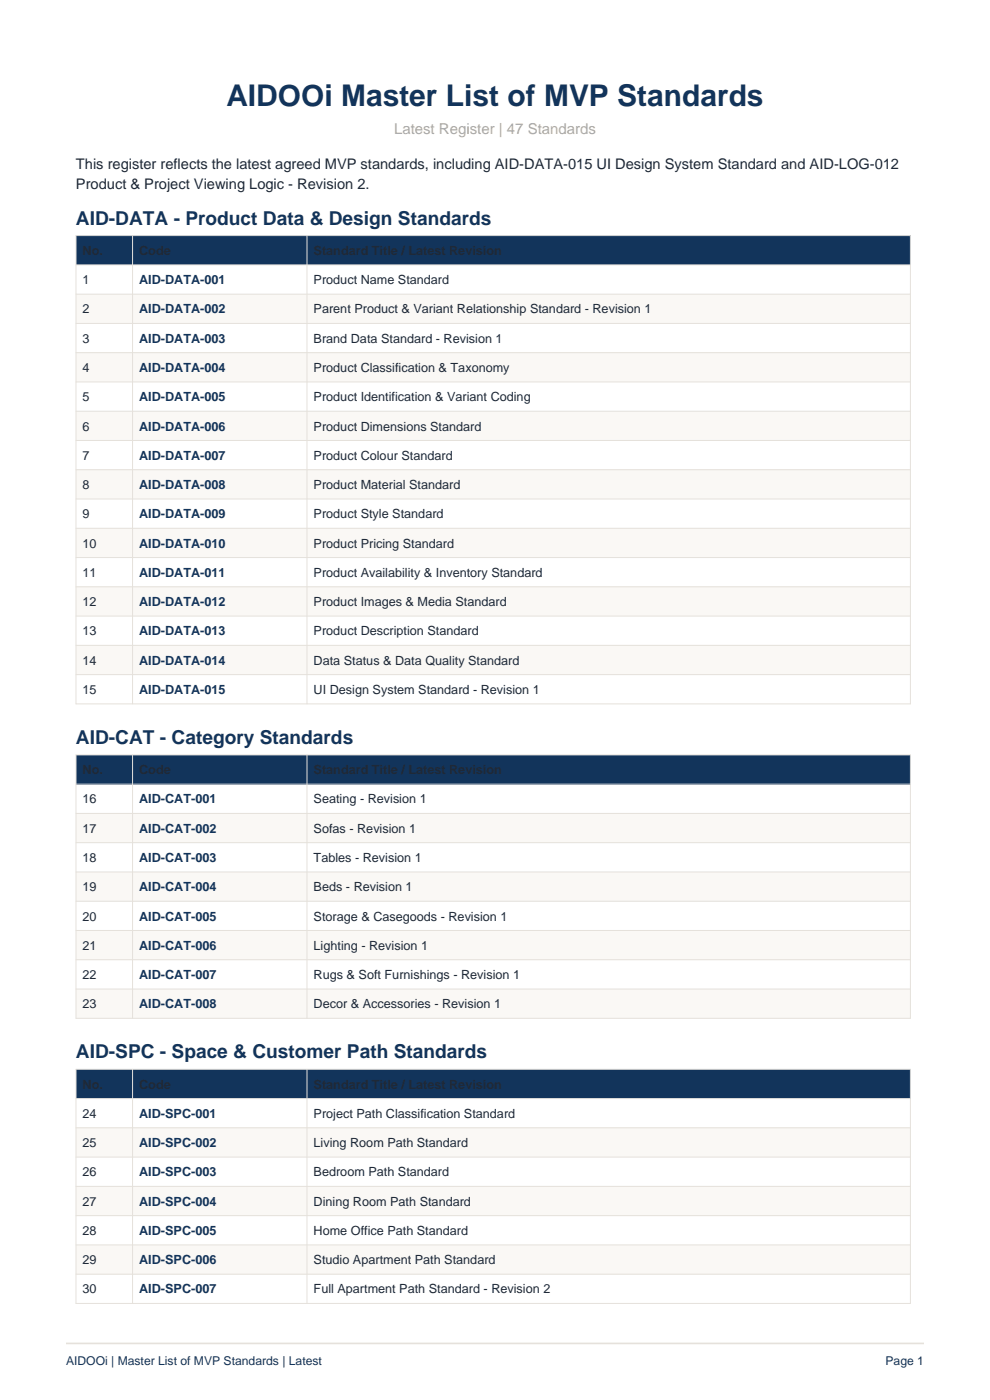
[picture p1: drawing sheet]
<svg xmlns="http://www.w3.org/2000/svg" width="210mm" height="297mm" viewBox="0 0 210 297" stroke-linecap="round" stroke-linejoin="round" font-family="sans-serif">
<defs><g id="words">
<text font-size="6.3" fill="#12345b" x="48" y="22.5">AIDOOi Master List of MVP Standards</text>
<g font-size="4.1" fill="#12345b">
<text x="16.1" y="47.7">AID-DATA - Product Data &amp; Design Standards</text>
<text x="16.1" y="157.9">AID-CAT - Category Standards</text>
<text x="16.1" y="224.6">AID-SPC - Space &amp; Customer Path Standards</text>
</g>
<text font-size="3.2" fill="#b7a78f" x="83.6" y="28.5">Latest Register | 47 Standards</text>
<g font-size="3.1" fill="#1f2937">
<text x="16.1" y="35.8">This register reflects the latest agreed MVP standards, including AID-DATA-015 UI Design System Standard and AID-LOG-012</text>
<text x="16.1" y="40">Product &amp; Project Viewing Logic - Revision 2.</text>
</g>
<g font-size="2.7" fill="#1f2937">
<text x="17.5" y="60.3">1</text>
<text x="66.5" y="60.3">Product Name Standard</text>
<text x="17.5" y="66.5">2</text>
<text x="66.5" y="66.5">Parent Product &amp; Variant Relationship Standard - Revision 1</text>
<text x="17.5" y="72.7">3</text>
<text x="66.5" y="72.7">Brand Data Standard - Revision 1</text>
<text x="17.5" y="78.9">4</text>
<text x="66.5" y="78.9">Product Classification &amp; Taxonomy</text>
<text x="17.5" y="85.1">5</text>
<text x="66.5" y="85.1">Product Identification &amp; Variant Coding</text>
<text x="17.5" y="91.3">6</text>
<text x="66.5" y="91.3">Product Dimensions Standard</text>
<text x="17.5" y="97.5">7</text>
<text x="66.5" y="97.5">Product Colour Standard</text>
<text x="17.5" y="103.7">8</text>
<text x="66.5" y="103.7">Product Material Standard</text>
<text x="17.5" y="110">9</text>
<text x="66.5" y="110">Product Style Standard</text>
<text x="17.5" y="116.2">10</text>
<text x="66.5" y="116.2">Product Pricing Standard</text>
<text x="17.5" y="122.4">11</text>
<text x="66.5" y="122.4">Product Availability &amp; Inventory Standard</text>
<text x="17.5" y="128.6">12</text>
<text x="66.5" y="128.6">Product Images &amp; Media Standard</text>
<text x="17.5" y="134.8">13</text>
<text x="66.5" y="134.8">Product Description Standard</text>
<text x="17.5" y="141">14</text>
<text x="66.5" y="141">Data Status &amp; Data Quality Standard</text>
<text x="17.5" y="147.2">15</text>
<text x="66.5" y="147.2">UI Design System Standard - Revision 1</text>
<text x="17.5" y="170.4">16</text>
<text x="66.5" y="170.4">Seating - Revision 1</text>
<text x="17.5" y="176.7">17</text>
<text x="66.5" y="176.7">Sofas - Revision 1</text>
<text x="17.5" y="182.9">18</text>
<text x="66.5" y="182.9">Tables - Revision 1</text>
<text x="17.5" y="189.1">19</text>
<text x="66.5" y="189.1">Beds - Revision 1</text>
<text x="17.5" y="195.3">20</text>
<text x="66.5" y="195.3">Storage &amp; Casegoods - Revision 1</text>
<text x="17.5" y="201.5">21</text>
<text x="66.5" y="201.5">Lighting - Revision 1</text>
<text x="17.5" y="207.7">22</text>
<text x="66.5" y="207.7">Rugs &amp; Soft Furnishings - Revision 1</text>
<text x="17.5" y="213.9">23</text>
<text x="66.5" y="213.9">Decor &amp; Accessories - Revision 1</text>
<text x="17.5" y="237.1">24</text>
<text x="66.5" y="237.1">Project Path Classification Standard</text>
<text x="17.5" y="243.4">25</text>
<text x="66.5" y="243.4">Living Room Path Standard</text>
<text x="17.5" y="249.6">26</text>
<text x="66.5" y="249.6">Bedroom Path Standard</text>
<text x="17.5" y="255.8">27</text>
<text x="66.5" y="255.8">Dining Room Path Standard</text>
<text x="17.5" y="262">28</text>
<text x="66.5" y="262">Home Office Path Standard</text>
<text x="17.5" y="268.2">29</text>
<text x="66.5" y="268.2">Studio Apartment Path Standard</text>
<text x="17.5" y="274.4">30</text>
<text x="66.5" y="274.4">Full Apartment Path Standard - Revision 2</text>
</g>
<g font-size="2.7" fill="#12345b">
<text x="29.5" y="60.3">AID-DATA-001</text>
<text x="29.5" y="66.5">AID-DATA-002</text>
<text x="29.5" y="72.7">AID-DATA-003</text>
<text x="29.5" y="78.9">AID-DATA-004</text>
<text x="29.5" y="85.1">AID-DATA-005</text>
<text x="29.5" y="91.3">AID-DATA-006</text>
<text x="29.5" y="97.5">AID-DATA-007</text>
<text x="29.5" y="103.7">AID-DATA-008</text>
<text x="29.5" y="110">AID-DATA-009</text>
<text x="29.5" y="116.2">AID-DATA-010</text>
<text x="29.5" y="122.4">AID-DATA-011</text>
<text x="29.5" y="128.6">AID-DATA-012</text>
<text x="29.5" y="134.8">AID-DATA-013</text>
<text x="29.5" y="141">AID-DATA-014</text>
<text x="29.5" y="147.2">AID-DATA-015</text>
<text x="29.5" y="170.4">AID-CAT-001</text>
<text x="29.5" y="176.7">AID-CAT-002</text>
<text x="29.5" y="182.9">AID-CAT-003</text>
<text x="29.5" y="189.1">AID-CAT-004</text>
<text x="29.5" y="195.3">AID-CAT-005</text>
<text x="29.5" y="201.5">AID-CAT-006</text>
<text x="29.5" y="207.7">AID-CAT-007</text>
<text x="29.5" y="213.9">AID-CAT-008</text>
<text x="29.5" y="237.1">AID-SPC-001</text>
<text x="29.5" y="243.4">AID-SPC-002</text>
<text x="29.5" y="249.6">AID-SPC-003</text>
<text x="29.5" y="255.8">AID-SPC-004</text>
<text x="29.5" y="262">AID-SPC-005</text>
<text x="29.5" y="268.2">AID-SPC-006</text>
<text x="29.5" y="274.4">AID-SPC-007</text>
</g>
<g font-size="2.6" fill="#12345b">
<text x="14" y="289.5">AIDOOi | Master List of MVP Standards | Latest</text>
<text x="187.8" y="289.5">Page 1</text>
</g>
</g></defs>
<path d="M14 285h182" fill="none" stroke="#e5e1db" stroke-width=".35"/>
<path d="M16.1 50h177v6.2h-177z" fill-rule="evenodd" fill="#12345b"/>
<g fill="#faf8f5">
<path d="M16.1 62.4h177v6.2h-177z" fill-rule="evenodd"/>
<path d="M16.1 74.8h177v6.2h-177z" fill-rule="evenodd"/>
<path d="M16.1 87.2h177v6.2h-177z" fill-rule="evenodd"/>
<path d="M16.1 99.7h177v6.2h-177z" fill-rule="evenodd"/>
<path d="M16.1 112.1h177v6.2h-177z" fill-rule="evenodd"/>
<path d="M16.1 124.5h177v6.2h-177z" fill-rule="evenodd"/>
<path d="M16.1 136.9h177v6.2h-177z" fill-rule="evenodd"/>
</g>
<g fill="none" stroke="#e5e1db" stroke-width=".21">
<path d="M16.1 50h177v99.3h-177zM16.1 56.2h177M28.1 50v99.3M65.1 50v99.3M16.1 62.4h177M16.1 68.6h177M16.1 74.8h177M16.1 81h177M16.1 87.2h177M16.1 93.4h177M16.1 99.7h177M16.1 105.9h177"/>
<path d="M16.1 112.1h177M16.1 118.3h177M16.1 124.5h177M16.1 130.7h177M16.1 136.9h177M16.1 143.1h177"/>
</g>
<path d="M16.1 160.1h177v6.3h-177z" fill-rule="evenodd" fill="#12345b"/>
<g fill="#faf8f5">
<path d="M16.1 172.6h177v6.2h-177z" fill-rule="evenodd"/>
<path d="M16.1 185h177v6.2h-177z" fill-rule="evenodd"/>
<path d="M16.1 197.4h177v6.2h-177z" fill-rule="evenodd"/>
<path d="M16.1 209.8h177v6.2h-177z" fill-rule="evenodd"/>
</g>
<path d="M16.1 160.1h177v55.9h-177zM16.1 166.4h177M16.1 172.6h177M16.1 178.8h177M28.1 160.1v55.9M65.1 160.1v55.9M16.1 185h177M16.1 191.2h177M16.1 197.4h177M16.1 203.6h177M16.1 209.8h177" fill="none" stroke="#e5e1db" stroke-width=".21"/>
<path d="M16.1 226.8h177v6.3h-177z" fill-rule="evenodd" fill="#12345b"/>
<g fill="#faf8f5">
<path d="M16.1 239.3h177v6.2h-177z" fill-rule="evenodd"/>
<path d="M16.1 251.7h177v6.2h-177z" fill-rule="evenodd"/>
<path d="M16.1 264.1h177v6.2h-177z" fill-rule="evenodd"/>
</g>
<path d="M16.1 226.8h177v49.7h-177zM16.1 233.1h177M16.1 239.3h177M28.1 226.8v49.7M65.1 226.8v49.7M16.1 245.5h177M16.1 251.7h177M16.1 257.9h177M16.1 264.1h177M16.1 270.3h177" fill="none" stroke="#e5e1db" stroke-width=".21"/>
<use href="#words"/>
</svg>
